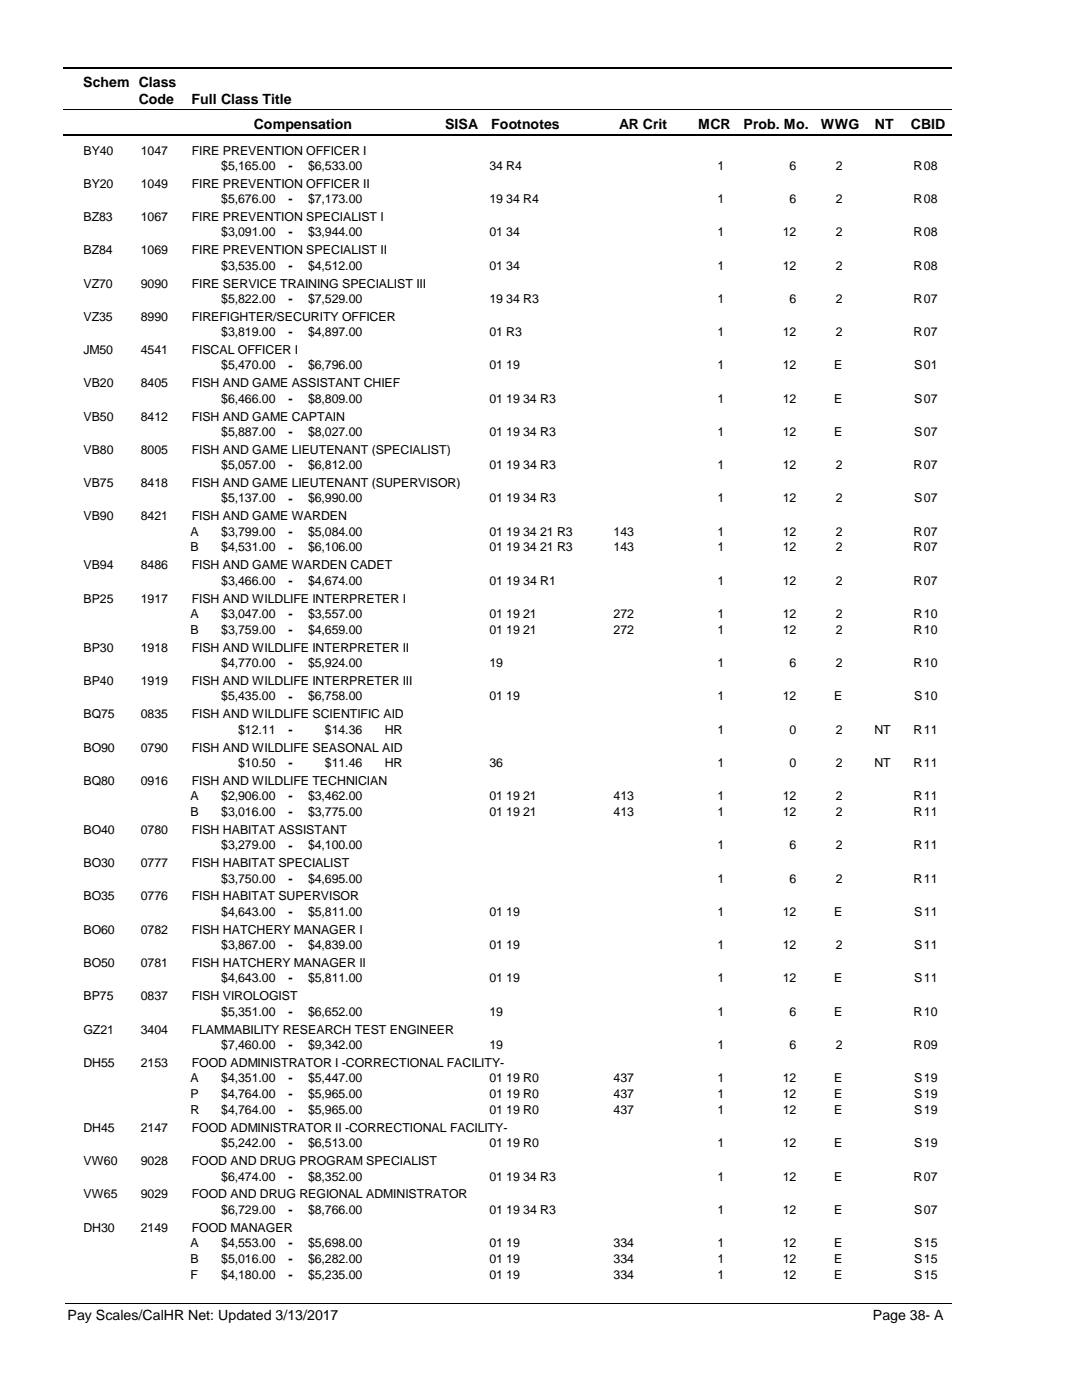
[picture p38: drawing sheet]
<svg xmlns="http://www.w3.org/2000/svg" width="216mm" height="279mm" viewBox="0 0 216 279" stroke-linecap="round" stroke-linejoin="round" font-family="sans-serif">
<defs><g id="words">
<g font-size="2.8">
<text x="16.6" y="17.3">Schem Class</text>
<text x="27.7" y="20.7">Code</text>
<text x="38.2" y="20.7">Full Class Title</text>
<text x="50.6" y="25.7">Compensation</text>
<text x="88.7" y="25.7">SISA</text>
<text x="98" y="25.7">Footnotes</text>
<text x="123.5" y="25.7">AR Crit</text>
<text x="139.2" y="25.7">MCR</text>
<text x="148.3" y="25.7">Prob. Mo.</text>
<text x="163.7" y="25.7">WWG</text>
<text x="174.5" y="25.7">NT</text>
<text x="181.6" y="25.7">CBID</text>
<text x="13.5" y="263.5">Pay Scales/CalHR Net: Updated 3/13/2017</text>
<text x="174.1" y="263.5">Page 38- A</text>
</g>
<g font-size="2.5">
<text x="16.6" y="30.8">BY40</text>
<text x="28.1" y="30.8">1047</text>
<text x="38.2" y="30.8">FIRE PREVENTION OFFICER I</text>
<text x="44.1" y="33.9">$5,165.00</text>
<text x="57.5" y="33.9">-</text>
<text x="61.4" y="33.9">$6,533.00</text>
<text x="97.6" y="33.9">34 R4</text>
<text x="143.1" y="33.9">1</text>
<text x="157.5" y="33.9">6</text>
<text x="166.6" y="33.9">2</text>
<text x="182.2" y="33.9">R</text>
<text x="184.2" y="33.9">08</text>
<text x="16.6" y="37.5">BY20</text>
<text x="28.1" y="37.5">1049</text>
<text x="38.2" y="37.5">FIRE PREVENTION OFFICER II</text>
<text x="44.1" y="40.6">$5,676.00</text>
<text x="57.5" y="40.6">-</text>
<text x="61.4" y="40.6">$7,173.00</text>
<text x="97.6" y="40.6">19 34 R4</text>
<text x="143.1" y="40.6">1</text>
<text x="157.5" y="40.6">6</text>
<text x="166.6" y="40.6">2</text>
<text x="182.2" y="40.6">R</text>
<text x="184.2" y="40.6">08</text>
<text x="16.6" y="44.1">BZ83</text>
<text x="28.1" y="44.1">1067</text>
<text x="38.2" y="44.1">FIRE PREVENTION SPECIALIST I</text>
<text x="44.1" y="47.2">$3,091.00</text>
<text x="57.5" y="47.2">-</text>
<text x="61.4" y="47.2">$3,944.00</text>
<text x="97.6" y="47.2">01 34</text>
<text x="143.1" y="47.2">1</text>
<text x="156.1" y="47.2">12</text>
<text x="166.6" y="47.2">2</text>
<text x="182.2" y="47.2">R</text>
<text x="184.2" y="47.2">08</text>
<text x="16.6" y="50.7">BZ84</text>
<text x="28.1" y="50.7">1069</text>
<text x="38.2" y="50.7">FIRE PREVENTION SPECIALIST II</text>
<text x="44.1" y="53.8">$3,535.00</text>
<text x="57.5" y="53.9">-</text>
<text x="61.4" y="53.8">$4,512.00</text>
<text x="97.6" y="53.8">01 34</text>
<text x="143.1" y="53.8">1</text>
<text x="156.1" y="53.8">12</text>
<text x="166.6" y="53.8">2</text>
<text x="182.2" y="53.8">R</text>
<text x="184.2" y="53.8">08</text>
<text x="16.6" y="57.4">VZ70</text>
<text x="28.1" y="57.4">9090</text>
<text x="38.2" y="57.4">FIRE SERVICE TRAINING SPECIALIST III</text>
<text x="16.6" y="64">VZ35</text>
<text x="28.1" y="64">8990</text>
<text x="38.2" y="64">FIREFIGHTER/SECURITY OFFICER</text>
<text x="44.1" y="60.5">$5,822.00</text>
<text x="57.5" y="60.5">-</text>
<text x="61.4" y="60.5">$7,529.00</text>
<text x="97.6" y="60.5">19 34 R3</text>
<text x="143.1" y="60.5">1</text>
<text x="157.5" y="60.5">6</text>
<text x="166.6" y="60.5">2</text>
<text x="182.2" y="60.5">R</text>
<text x="184.2" y="60.5">07</text>
<text x="16.6" y="70.7">JM50</text>
<text x="28.1" y="70.7">4541</text>
<text x="38.2" y="70.7">FISCAL OFFICER I</text>
<text x="44.1" y="67.1">$3,819.00</text>
<text x="57.5" y="67.1">-</text>
<text x="61.4" y="67.1">$4,897.00</text>
<text x="97.6" y="67.1">01 R3</text>
<text x="143.1" y="67.1">1</text>
<text x="156.1" y="67.1">12</text>
<text x="166.6" y="67.1">2</text>
<text x="182.2" y="67.1">R</text>
<text x="184.2" y="67.1">07</text>
<text x="16.6" y="77.3">VB20</text>
<text x="28.1" y="77.3">8405</text>
<text x="38.2" y="77.3">FISH AND GAME ASSISTANT CHIEF</text>
<text x="44.1" y="73.7">$5,470.00</text>
<text x="57.5" y="73.8">-</text>
<text x="61.4" y="73.7">$6,796.00</text>
<text x="97.6" y="73.7">01 19</text>
<text x="143.1" y="73.7">1</text>
<text x="156.1" y="73.7">12</text>
<text x="166.3" y="73.7">E</text>
<text x="182.3" y="73.7">S</text>
<text x="184.2" y="73.7">01</text>
<text x="16.6" y="84">VB50</text>
<text x="28.1" y="84">8412</text>
<text x="38.2" y="84">FISH AND GAME CAPTAIN</text>
<text x="44.1" y="80.4">$6,466.00</text>
<text x="57.5" y="80.4">-</text>
<text x="61.4" y="80.4">$8,809.00</text>
<text x="97.6" y="80.4">01 19 34 R3</text>
<text x="143.1" y="80.4">1</text>
<text x="156.1" y="80.4">12</text>
<text x="166.3" y="80.4">E</text>
<text x="182.3" y="80.4">S</text>
<text x="184.2" y="80.4">07</text>
<text x="44.1" y="87">$5,887.00</text>
<text x="57.5" y="87">-</text>
<text x="61.4" y="87">$8,027.00</text>
<text x="97.6" y="87">01 19 34 R3</text>
<text x="143.1" y="87">1</text>
<text x="156.1" y="87">12</text>
<text x="166.3" y="87">E</text>
<text x="182.3" y="87">S</text>
<text x="184.2" y="87">07</text>
<text x="16.6" y="90.6">VB80</text>
<text x="28.1" y="90.6">8005</text>
<text x="38.2" y="90.6">FISH AND GAME LIEUTENANT (SPECIALIST)</text>
<text x="44.1" y="93.6">$5,057.00</text>
<text x="57.5" y="93.7">-</text>
<text x="61.4" y="93.6">$6,812.00</text>
<text x="97.6" y="93.6">01 19 34 R3</text>
<text x="143.1" y="93.6">1</text>
<text x="156.1" y="93.6">12</text>
<text x="166.6" y="93.6">2</text>
<text x="182.2" y="93.6">R</text>
<text x="184.2" y="93.6">07</text>
<text x="16.6" y="97.2">VB75</text>
<text x="28.1" y="97.2">8418</text>
<text x="38.2" y="97.2">FISH AND GAME LIEUTENANT (SUPERVISOR)</text>
<text x="44.1" y="100.3">$5,137.00</text>
<text x="57.5" y="100.3">-</text>
<text x="61.4" y="100.3">$6,990.00</text>
<text x="97.6" y="100.3">01 19 34 R3</text>
<text x="143.1" y="100.3">1</text>
<text x="156.1" y="100.3">12</text>
<text x="166.6" y="100.3">2</text>
<text x="182.3" y="100.3">S</text>
<text x="184.2" y="100.3">07</text>
<text x="16.6" y="103.9">VB90</text>
<text x="28.1" y="103.9">8421</text>
<text x="38" y="106.9">A</text>
<text x="38.2" y="103.9">FISH AND GAME WARDEN</text>
<text x="44.1" y="106.9">$3,799.00</text>
<text x="57.5" y="106.9">-</text>
<text x="61.4" y="106.9">$5,084.00</text>
<text x="97.6" y="106.9">01 19 34 21 R3</text>
<text x="122.4" y="106.9">143</text>
<text x="143.1" y="106.9">1</text>
<text x="156.1" y="106.9">12</text>
<text x="166.6" y="106.9">2</text>
<text x="182.2" y="106.9">R</text>
<text x="184.2" y="106.9">07</text>
<text x="16.6" y="113.6">VB94</text>
<text x="28.1" y="113.6">8486</text>
<text x="38" y="110.1">B</text>
<text x="38.2" y="113.6">FISH AND GAME WARDEN CADET</text>
<text x="44.1" y="110.1">$4,531.00</text>
<text x="57.5" y="110.1">-</text>
<text x="61.4" y="110.1">$6,106.00</text>
<text x="97.6" y="110.1">01 19 34 21 R3</text>
<text x="122.4" y="110.1">143</text>
<text x="143.1" y="110.1">1</text>
<text x="156.1" y="110.1">12</text>
<text x="166.6" y="110.1">2</text>
<text x="182.2" y="110.1">R</text>
<text x="184.2" y="110.1">07</text>
<text x="44.1" y="116.7">$3,466.00</text>
<text x="57.5" y="116.7">-</text>
<text x="61.4" y="116.7">$4,674.00</text>
<text x="97.6" y="116.7">01 19 34 R1</text>
<text x="143.1" y="116.7">1</text>
<text x="156.1" y="116.7">12</text>
<text x="166.6" y="116.7">2</text>
<text x="182.2" y="116.7">R</text>
<text x="184.2" y="116.7">07</text>
<text x="16.6" y="120.3">BP25</text>
<text x="28.1" y="120.3">1917</text>
<text x="38" y="123.4">A</text>
<text x="38.2" y="120.3">FISH AND WILDLIFE INTERPRETER I</text>
<text x="44.1" y="123.4">$3,047.00</text>
<text x="57.5" y="123.4">-</text>
<text x="61.4" y="123.4">$3,557.00</text>
<text x="97.6" y="123.4">01 19 21</text>
<text x="122.4" y="123.4">272</text>
<text x="143.1" y="123.4">1</text>
<text x="156.1" y="123.4">12</text>
<text x="166.6" y="123.4">2</text>
<text x="182.2" y="123.4">R</text>
<text x="184.2" y="123.4">10</text>
<text x="16.6" y="130.1">BP30</text>
<text x="28.1" y="130.1">1918</text>
<text x="38" y="126.5">B</text>
<text x="38.2" y="130.1">FISH AND WILDLIFE INTERPRETER II</text>
<text x="44.1" y="126.5">$3,759.00</text>
<text x="57.5" y="126.6">-</text>
<text x="61.4" y="126.5">$4,659.00</text>
<text x="97.6" y="126.5">01 19 21</text>
<text x="122.4" y="126.5">272</text>
<text x="143.1" y="126.5">1</text>
<text x="156.1" y="126.5">12</text>
<text x="166.6" y="126.5">2</text>
<text x="182.2" y="126.5">R</text>
<text x="184.2" y="126.5">10</text>
<text x="16.6" y="136.7">BP40</text>
<text x="28.1" y="136.7">1919</text>
<text x="38.2" y="136.7">FISH AND WILDLIFE INTERPRETER III</text>
<text x="44.1" y="133.2">$4,770.00</text>
<text x="57.5" y="133.2">-</text>
<text x="61.4" y="133.2">$5,924.00</text>
<text x="97.6" y="133.2">19</text>
<text x="143.1" y="133.2">1</text>
<text x="157.5" y="133.2">6</text>
<text x="166.6" y="133.2">2</text>
<text x="182.2" y="133.2">R</text>
<text x="184.2" y="133.2">10</text>
<text x="16.6" y="143.4">BQ75</text>
<text x="28.1" y="143.4">0835</text>
<text x="38.2" y="143.4">FISH AND WILDLIFE SCIENTIFIC AID</text>
<text x="44.1" y="139.8">$5,435.00</text>
<text x="57.5" y="139.8">-</text>
<text x="61.4" y="139.8">$6,758.00</text>
<text x="97.6" y="139.8">01 19</text>
<text x="143.1" y="139.8">1</text>
<text x="156.1" y="139.8">12</text>
<text x="166.3" y="139.8">E</text>
<text x="182.3" y="139.8">S</text>
<text x="184.2" y="139.8">10</text>
<text x="47.5" y="146.4">$12.11</text>
<text x="57.5" y="146.5">-</text>
<text x="64.8" y="146.4">$14.36</text>
<text x="76.7" y="146.4">HR</text>
<text x="143.1" y="146.4">1</text>
<text x="157.5" y="146.4">0</text>
<text x="166.6" y="146.4">2</text>
<text x="174.4" y="146.4">NT</text>
<text x="182.2" y="146.4">R</text>
<text x="184.2" y="146.4">11</text>
<text x="16.6" y="150">BO90</text>
<text x="28.1" y="150">0790</text>
<text x="38.2" y="150">FISH AND WILDLIFE SEASONAL AID</text>
<text x="47.5" y="153.1">$10.50</text>
<text x="57.5" y="153.1">-</text>
<text x="64.8" y="153.1">$11.46</text>
<text x="76.7" y="153.1">HR</text>
<text x="97.6" y="153.1">36</text>
<text x="143.1" y="153.1">1</text>
<text x="157.5" y="153.1">0</text>
<text x="166.6" y="153.1">2</text>
<text x="174.4" y="153.1">NT</text>
<text x="182.2" y="153.1">R</text>
<text x="184.2" y="153.1">11</text>
<text x="16.6" y="156.6">BQ80</text>
<text x="28.1" y="156.6">0916</text>
<text x="38" y="159.7">A</text>
<text x="38.2" y="156.6">FISH AND WILDLIFE TECHNICIAN</text>
<text x="44.1" y="159.7">$2,906.00</text>
<text x="57.5" y="159.7">-</text>
<text x="61.4" y="159.7">$3,462.00</text>
<text x="97.6" y="159.7">01 19 21</text>
<text x="122.4" y="159.7">413</text>
<text x="143.1" y="159.7">1</text>
<text x="156.1" y="159.7">12</text>
<text x="166.6" y="159.7">2</text>
<text x="182.2" y="159.7">R</text>
<text x="184.2" y="159.7">11</text>
<text x="16.6" y="166.5">BO40</text>
<text x="28.1" y="166.5">0780</text>
<text x="38" y="162.9">B</text>
<text x="38.2" y="166.5">FISH HABITAT ASSISTANT</text>
<text x="44.1" y="162.9">$3,016.00</text>
<text x="57.5" y="162.9">-</text>
<text x="61.4" y="162.9">$3,775.00</text>
<text x="97.6" y="162.9">01 19 21</text>
<text x="122.4" y="162.9">413</text>
<text x="143.1" y="162.9">1</text>
<text x="156.1" y="162.9">12</text>
<text x="166.6" y="162.9">2</text>
<text x="182.2" y="162.9">R</text>
<text x="184.2" y="162.9">11</text>
<text x="16.6" y="173.1">BO30</text>
<text x="28.1" y="173.1">0777</text>
<text x="38.2" y="173.1">FISH HABITAT SPECIALIST</text>
<text x="44.1" y="169.5">$3,279.00</text>
<text x="57.5" y="169.6">-</text>
<text x="61.4" y="169.5">$4,100.00</text>
<text x="143.1" y="169.5">1</text>
<text x="157.5" y="169.5">6</text>
<text x="166.6" y="169.5">2</text>
<text x="182.2" y="169.5">R</text>
<text x="184.2" y="169.5">11</text>
<text x="16.6" y="179.7">BO35</text>
<text x="28.1" y="179.7">0776</text>
<text x="38.2" y="179.7">FISH HABITAT SUPERVISOR</text>
<text x="44.1" y="176.1">$3,750.00</text>
<text x="57.5" y="176.2">-</text>
<text x="61.4" y="176.1">$4,695.00</text>
<text x="143.1" y="176.1">1</text>
<text x="157.5" y="176.1">6</text>
<text x="166.6" y="176.1">2</text>
<text x="182.2" y="176.1">R</text>
<text x="184.2" y="176.1">11</text>
<text x="44.1" y="182.8">$4,643.00</text>
<text x="57.5" y="182.8">-</text>
<text x="61.4" y="182.8">$5,811.00</text>
<text x="97.6" y="182.8">01 19</text>
<text x="143.1" y="182.8">1</text>
<text x="156.1" y="182.8">12</text>
<text x="166.3" y="182.8">E</text>
<text x="182.3" y="182.8">S</text>
<text x="184.2" y="182.8">11</text>
<text x="16.6" y="186.4">BO60</text>
<text x="28.1" y="186.4">0782</text>
<text x="38.2" y="186.4">FISH HATCHERY MANAGER I</text>
<text x="44.1" y="189.4">$3,867.00</text>
<text x="57.5" y="189.5">-</text>
<text x="61.4" y="189.4">$4,839.00</text>
<text x="97.6" y="189.4">01 19</text>
<text x="143.1" y="189.4">1</text>
<text x="156.1" y="189.4">12</text>
<text x="166.6" y="189.4">2</text>
<text x="182.3" y="189.4">S</text>
<text x="184.2" y="189.4">11</text>
<text x="16.6" y="193">BO50</text>
<text x="28.1" y="193">0781</text>
<text x="38.2" y="193">FISH HATCHERY MANAGER II</text>
<text x="44.1" y="196">$4,643.00</text>
<text x="57.5" y="196.1">-</text>
<text x="61.4" y="196">$5,811.00</text>
<text x="97.6" y="196">01 19</text>
<text x="143.1" y="196">1</text>
<text x="156.1" y="196">12</text>
<text x="166.3" y="196">E</text>
<text x="182.3" y="196">S</text>
<text x="184.2" y="196">11</text>
<text x="16.6" y="199.6">BP75</text>
<text x="28.1" y="199.6">0837</text>
<text x="38.2" y="199.6">FISH VIROLOGIST</text>
<text x="44.1" y="202.7">$5,351.00</text>
<text x="57.5" y="202.7">-</text>
<text x="61.4" y="202.7">$6,652.00</text>
<text x="97.6" y="202.7">19</text>
<text x="143.1" y="202.7">1</text>
<text x="157.5" y="202.7">6</text>
<text x="166.3" y="202.7">E</text>
<text x="182.2" y="202.7">R</text>
<text x="184.2" y="202.7">10</text>
<text x="16.6" y="206.3">GZ21</text>
<text x="28.1" y="206.3">3404</text>
<text x="38.2" y="206.3">FLAMMABILITY RESEARCH TEST ENGINEER</text>
<text x="44.1" y="209.4">$7,460.00</text>
<text x="57.5" y="209.4">-</text>
<text x="61.4" y="209.4">$9,342.00</text>
<text x="97.6" y="209.4">19</text>
<text x="143.1" y="209.4">1</text>
<text x="157.5" y="209.4">6</text>
<text x="166.6" y="209.4">2</text>
<text x="182.2" y="209.4">R</text>
<text x="184.2" y="209.4">09</text>
<text x="16.6" y="212.9">DH55</text>
<text x="28.1" y="212.9">2153</text>
<text x="38" y="216">A</text>
<text x="38.2" y="212.9">FOOD ADMINISTRATOR I -CORRECTIONAL FACILITY-</text>
<text x="44.1" y="216">$4,351.00</text>
<text x="57.5" y="216">-</text>
<text x="61.4" y="216">$5,447.00</text>
<text x="97.6" y="216">01 19 R0</text>
<text x="122.4" y="216">437</text>
<text x="143.1" y="216">1</text>
<text x="156.1" y="216">12</text>
<text x="166.3" y="216">E</text>
<text x="182.3" y="216">S</text>
<text x="184.2" y="216">19</text>
<text x="38" y="219.1">P</text>
<text x="44.1" y="219.1">$4,764.00</text>
<text x="57.5" y="219.2">-</text>
<text x="61.4" y="219.1">$5,965.00</text>
<text x="97.6" y="219.1">01 19 R0</text>
<text x="122.4" y="219.1">437</text>
<text x="143.1" y="219.1">1</text>
<text x="156.1" y="219.1">12</text>
<text x="166.3" y="219.1">E</text>
<text x="182.3" y="219.1">S</text>
<text x="184.2" y="219.1">19</text>
<text x="16.6" y="225.9">DH45</text>
<text x="28.1" y="225.9">2147</text>
<text x="38" y="222.3">R</text>
<text x="38.2" y="225.9">FOOD ADMINISTRATOR II -CORRECTIONAL FACILITY-</text>
<text x="44.1" y="222.3">$4,764.00</text>
<text x="57.5" y="222.4">-</text>
<text x="61.4" y="222.3">$5,965.00</text>
<text x="97.6" y="222.3">01 19 R0</text>
<text x="122.4" y="222.3">437</text>
<text x="143.1" y="222.3">1</text>
<text x="156.1" y="222.3">12</text>
<text x="166.3" y="222.3">E</text>
<text x="182.3" y="222.3">S</text>
<text x="184.2" y="222.3">19</text>
<text x="16.6" y="232.6">VW60</text>
<text x="28.1" y="232.6">9028</text>
<text x="38.2" y="232.6">FOOD AND DRUG PROGRAM SPECIALIST</text>
<text x="44.1" y="229">$5,242.00</text>
<text x="57.5" y="229">-</text>
<text x="61.4" y="229">$6,513.00</text>
<text x="97.6" y="229">01 19 R0</text>
<text x="143.1" y="229">1</text>
<text x="156.1" y="229">12</text>
<text x="166.3" y="229">E</text>
<text x="182.3" y="229">S</text>
<text x="184.2" y="229">19</text>
<text x="16.6" y="239.2">VW65</text>
<text x="28.1" y="239.2">9029</text>
<text x="38.2" y="239.2">FOOD AND DRUG REGIONAL ADMINISTRATOR</text>
<text x="44.1" y="235.6">$6,474.00</text>
<text x="57.5" y="235.6">-</text>
<text x="61.4" y="235.6">$8,352.00</text>
<text x="97.6" y="235.6">01 19 34 R3</text>
<text x="143.1" y="235.6">1</text>
<text x="156.1" y="235.6">12</text>
<text x="166.3" y="235.6">E</text>
<text x="182.2" y="235.6">R</text>
<text x="184.2" y="235.6">07</text>
<text x="16.6" y="245.8">DH30</text>
<text x="28.1" y="245.8">2149</text>
<text x="38.2" y="245.8">FOOD MANAGER</text>
<text x="44.1" y="242.2">$6,729.00</text>
<text x="57.5" y="242.3">-</text>
<text x="61.4" y="242.2">$8,766.00</text>
<text x="97.6" y="242.2">01 19 34 R3</text>
<text x="143.1" y="242.2">1</text>
<text x="156.1" y="242.2">12</text>
<text x="166.3" y="242.2">E</text>
<text x="182.3" y="242.2">S</text>
<text x="184.2" y="242.2">07</text>
<text x="38" y="248.9">A</text>
<text x="44.1" y="248.9">$4,553.00</text>
<text x="57.5" y="248.9">-</text>
<text x="61.4" y="248.9">$5,698.00</text>
<text x="97.6" y="248.9">01 19</text>
<text x="122.4" y="248.9">334</text>
<text x="143.1" y="248.9">1</text>
<text x="156.1" y="248.9">12</text>
<text x="166.3" y="248.9">E</text>
<text x="182.3" y="248.9">S</text>
<text x="184.2" y="248.9">15</text>
<text x="38" y="252.1">B</text>
<text x="38" y="255.2">F</text>
<text x="44.1" y="252.1">$5,016.00</text>
<text x="44.1" y="255.2">$4,180.00</text>
<text x="57.5" y="252.1">-</text>
<text x="57.5" y="255.3">-</text>
<text x="61.4" y="252.1">$6,282.00</text>
<text x="61.4" y="255.2">$5,235.00</text>
<text x="97.6" y="252.1">01 19</text>
<text x="97.6" y="255.2">01 19</text>
<text x="122.4" y="252.1">334</text>
<text x="122.4" y="255.2">334</text>
<text x="143.1" y="252.1">1</text>
<text x="143.1" y="255.2">1</text>
<text x="156.1" y="252.1">12</text>
<text x="156.1" y="255.2">12</text>
<text x="166.3" y="252.1">E</text>
<text x="166.3" y="255.2">E</text>
<text x="182.3" y="252.1">S</text>
<text x="182.3" y="255.2">S</text>
<text x="184.2" y="252.1">15</text>
<text x="184.2" y="255.2">15</text>
</g>
</g></defs>
<path d="M12.7 13.5h177.1" fill="none" stroke="#000" stroke-width=".36"/>
<path d="M12.7 21.9h177.1" fill="none" stroke="#000" stroke-width=".2"/>
<path d="M12.7 27h177.1" fill="none" stroke="#000" stroke-width=".35"/>
<g fill="#fff">
<path d="M40.4 31.3h16.2v3h-16.2z" fill-rule="evenodd"/>
<path d="M183.9 31.3h4.1v3h-4.1z" fill-rule="evenodd"/>
<path d="M40.4 37.9h16.2v3h-16.2z" fill-rule="evenodd"/>
<path d="M183.9 37.9h4.1v3h-4.1z" fill-rule="evenodd"/>
<path d="M40.4 44.6h16.2v2.9h-16.2z" fill-rule="evenodd"/>
<path d="M183.9 44.6h4.1v2.9h-4.1z" fill-rule="evenodd"/>
<path d="M40.4 51.2h16.2v3h-16.2z" fill-rule="evenodd"/>
<path d="M183.9 51.2h4.1v3h-4.1z" fill-rule="evenodd"/>
<path d="M40.4 57.8h16.2v3h-16.2z" fill-rule="evenodd"/>
<path d="M183.9 57.8h4.1v3h-4.1z" fill-rule="evenodd"/>
<path d="M40.4 64.5h16.2v2.9h-16.2z" fill-rule="evenodd"/>
<path d="M183.9 64.5h4.1v2.9h-4.1z" fill-rule="evenodd"/>
<path d="M40.4 71.1h16.2v3h-16.2z" fill-rule="evenodd"/>
<path d="M183.9 71.1h4.1v3h-4.1z" fill-rule="evenodd"/>
<path d="M40.4 77.8h16.2v2.9h-16.2z" fill-rule="evenodd"/>
<path d="M183.9 77.8h4.1v2.9h-4.1z" fill-rule="evenodd"/>
<path d="M40.4 84.4h16.2v3h-16.2z" fill-rule="evenodd"/>
<path d="M183.9 84.4h4.1v3h-4.1z" fill-rule="evenodd"/>
<path d="M40.4 91h16.2v3h-16.2z" fill-rule="evenodd"/>
<path d="M183.9 91h4.1v3h-4.1z" fill-rule="evenodd"/>
<path d="M40.4 97.7h16.2v3h-16.2z" fill-rule="evenodd"/>
<path d="M183.9 97.7h4.1v3h-4.1z" fill-rule="evenodd"/>
<path d="M40.4 104.3h16.2v3h-16.2z" fill-rule="evenodd"/>
<path d="M183.9 104.3h4.1v3h-4.1z" fill-rule="evenodd"/>
<path d="M40.4 107.5h16.2v2.9h-16.2z" fill-rule="evenodd"/>
<path d="M183.9 107.5h4.1v2.9h-4.1z" fill-rule="evenodd"/>
<path d="M40.4 114.1h16.2v3h-16.2z" fill-rule="evenodd"/>
<path d="M183.9 114.1h4.1v3h-4.1z" fill-rule="evenodd"/>
<path d="M40.4 120.8h16.2v2.9h-16.2z" fill-rule="evenodd"/>
<path d="M183.9 120.8h4.1v2.9h-4.1z" fill-rule="evenodd"/>
<path d="M40.4 123.9h16.2v3h-16.2z" fill-rule="evenodd"/>
<path d="M183.9 123.9h4.1v3h-4.1z" fill-rule="evenodd"/>
<path d="M40.4 130.5h16.2v3h-16.2z" fill-rule="evenodd"/>
<path d="M183.9 130.5h4.1v3h-4.1z" fill-rule="evenodd"/>
<path d="M40.4 137.2h16.2v3h-16.2z" fill-rule="evenodd"/>
<path d="M183.9 137.2h4.1v3h-4.1z" fill-rule="evenodd"/>
<path d="M40.4 143.8h16.2v3h-16.2z" fill-rule="evenodd"/>
<path d="M183.9 143.8h4.1v3h-4.1z" fill-rule="evenodd"/>
<path d="M40.4 150.4h16.2v3h-16.2z" fill-rule="evenodd"/>
<path d="M183.9 150.4h4.1v3h-4.1z" fill-rule="evenodd"/>
<path d="M40.4 157.1h16.2v3h-16.2z" fill-rule="evenodd"/>
<path d="M183.9 157.1h4.1v3h-4.1z" fill-rule="evenodd"/>
<path d="M40.4 160.3h16.2v3h-16.2z" fill-rule="evenodd"/>
<path d="M183.9 160.3h4.1v3h-4.1z" fill-rule="evenodd"/>
<path d="M40.4 166.9h16.2v3h-16.2z" fill-rule="evenodd"/>
<path d="M183.9 166.9h4.1v3h-4.1z" fill-rule="evenodd"/>
<path d="M40.4 173.5h16.2v3h-16.2z" fill-rule="evenodd"/>
<path d="M183.9 173.5h4.1v3h-4.1z" fill-rule="evenodd"/>
<path d="M40.4 180.2h16.2v3h-16.2z" fill-rule="evenodd"/>
<path d="M183.9 180.2h4.1v3h-4.1z" fill-rule="evenodd"/>
<path d="M40.4 186.8h16.2v3h-16.2z" fill-rule="evenodd"/>
<path d="M183.9 186.8h4.1v3h-4.1z" fill-rule="evenodd"/>
<path d="M40.4 193.4h16.2v3h-16.2z" fill-rule="evenodd"/>
<path d="M183.9 193.4h4.1v3h-4.1z" fill-rule="evenodd"/>
<path d="M40.4 200.1h16.2v3h-16.2z" fill-rule="evenodd"/>
<path d="M183.9 200.1h4.1v3h-4.1z" fill-rule="evenodd"/>
<path d="M40.4 206.7h16.2v3h-16.2z" fill-rule="evenodd"/>
<path d="M183.9 206.7h4.1v3h-4.1z" fill-rule="evenodd"/>
<path d="M40.4 213.4h16.2v2.9h-16.2z" fill-rule="evenodd"/>
<path d="M183.9 213.4h4.1v2.9h-4.1z" fill-rule="evenodd"/>
<path d="M40.4 216.5h16.2v3h-16.2z" fill-rule="evenodd"/>
<path d="M183.9 216.5h4.1v3h-4.1z" fill-rule="evenodd"/>
<path d="M40.4 219.7h16.2v3h-16.2z" fill-rule="evenodd"/>
<path d="M183.9 219.7h4.1v3h-4.1z" fill-rule="evenodd"/>
<path d="M40.4 226.4h16.2v2.9h-16.2z" fill-rule="evenodd"/>
<path d="M183.9 226.4h4.1v2.9h-4.1z" fill-rule="evenodd"/>
<path d="M40.4 233h16.2v3h-16.2z" fill-rule="evenodd"/>
<path d="M183.9 233h4.1v3h-4.1z" fill-rule="evenodd"/>
<path d="M40.4 239.6h16.2v3h-16.2z" fill-rule="evenodd"/>
<path d="M183.9 239.6h4.1v3h-4.1z" fill-rule="evenodd"/>
<path d="M40.4 246.3h16.2v2.9h-16.2z" fill-rule="evenodd"/>
<path d="M183.9 246.3h4.1v2.9h-4.1z" fill-rule="evenodd"/>
<path d="M40.4 249.4h16.2v3h-16.2z" fill-rule="evenodd"/>
<path d="M183.9 249.4h4.1v3h-4.1z" fill-rule="evenodd"/>
<path d="M40.4 252.6h16.2v3h-16.2z" fill-rule="evenodd"/>
<path d="M183.9 252.6h4.1v3h-4.1z" fill-rule="evenodd"/>
</g>
<path d="M13.1 260.1h176.7" fill="none" stroke="#000" stroke-width=".2"/>
<use href="#words"/>
</svg>
